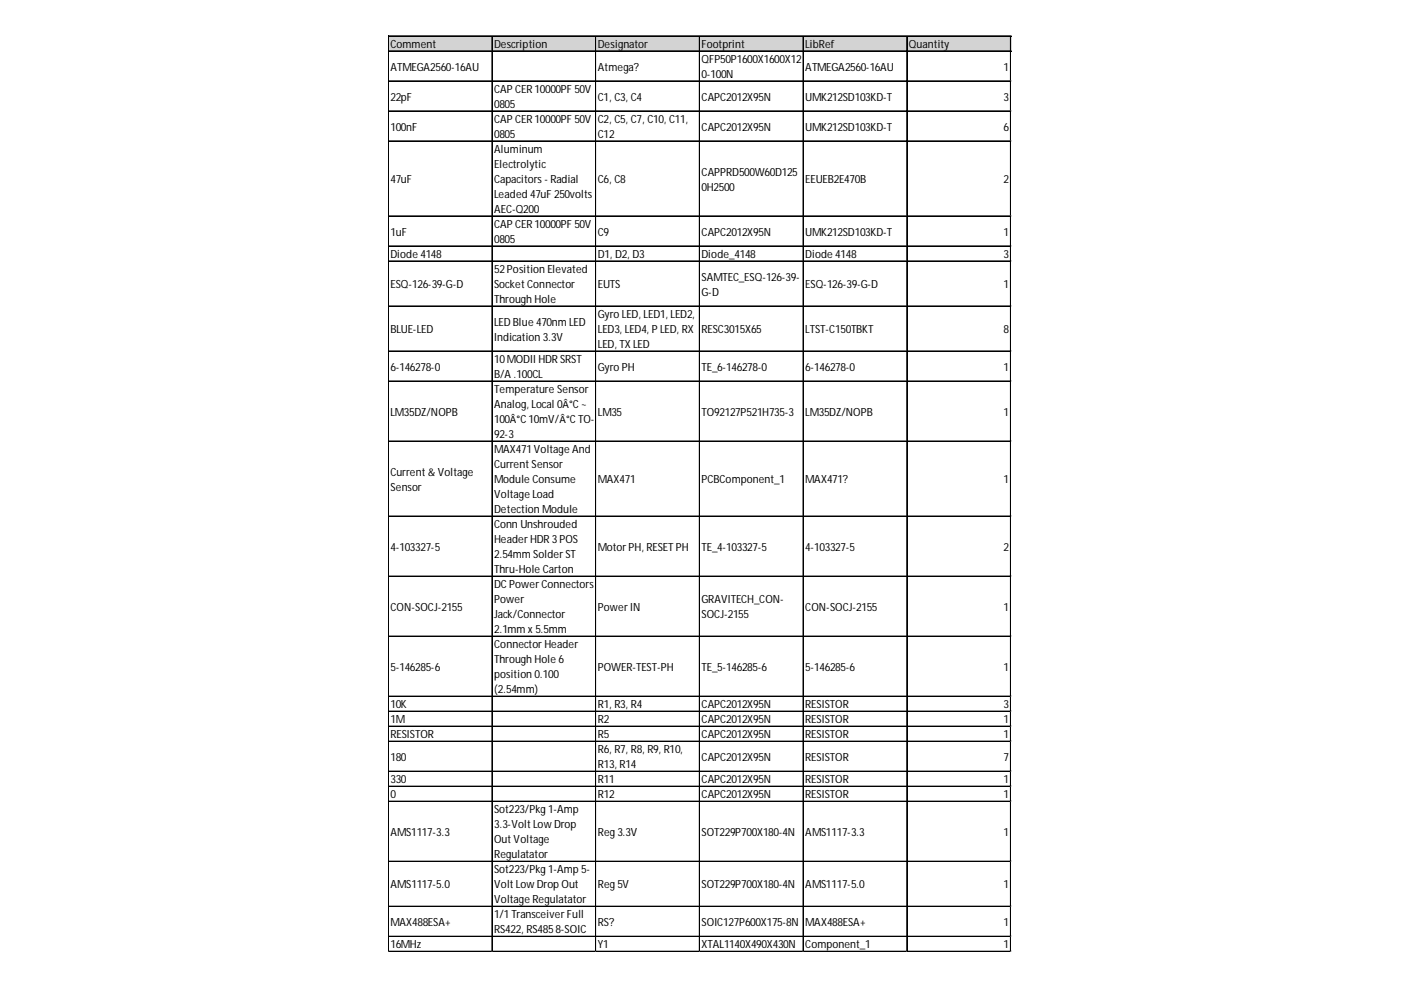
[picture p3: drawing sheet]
<svg xmlns="http://www.w3.org/2000/svg" width="297mm" height="210mm" viewBox="0 0 297 210" stroke-linecap="round" stroke-linejoin="round" font-family="sans-serif">
<defs><g id="words">
<g font-size="2.4">
<text x="82.8" y="10.2">Comment</text>
<text x="104.8" y="10.2">Description</text>
<text x="126.8" y="10.2">Designator</text>
<text x="148.7" y="10.2">Footprint</text>
<text x="170.7" y="10.2">LibRef</text>
<text x="192.7" y="10.2">Quantity</text>
<text x="82.8" y="15">ATMEGA2560-16AU</text>
<text x="126.8" y="15">Atmega?</text>
<text x="148.7" y="13.4">QFP50P1600X1600X12</text>
<text x="148.7" y="16.5">0-100N</text>
<text x="170.7" y="15">ATMEGA2560-16AU</text>
<text x="212.8" y="15">1</text>
<text x="82.8" y="21.3">22pF</text>
<text x="104.8" y="19.7">CAP CER10000PF 50V</text>
<text x="104.8" y="22.9">0805</text>
<text x="126.8" y="21.3">C1, C3, C4</text>
<text x="148.7" y="21.3">CAPC2012X95N</text>
<text x="170.7" y="21.3">UMK212SD103KD-T</text>
<text x="212.8" y="21.3">3</text>
<text x="82.8" y="27.7">100nF</text>
<text x="104.8" y="26.1">CAP CER10000PF 50V</text>
<text x="104.8" y="29.3">0805</text>
<text x="126.8" y="26.1">C2, C5, C7, C10, C11,</text>
<text x="126.8" y="29.3">C12</text>
<text x="148.7" y="27.7">CAPC2012X95N</text>
<text x="170.7" y="27.7">UMK212SD103KD-T</text>
<text x="212.8" y="27.7">6</text>
<text x="104.8" y="32.5">Aluminum</text>
<text x="104.8" y="35.6">Electrolytic</text>
<text x="82.8" y="38.8">47uF</text>
<text x="104.8" y="38.8">Capacitors- Radial</text>
<text x="126.8" y="38.8">C6, C8</text>
<text x="148.7" y="37.2">CAPPRD500W60D125</text>
<text x="148.7" y="40.4">0H2500</text>
<text x="170.7" y="38.8">EEUEB2E470B</text>
<text x="212.8" y="38.8">2</text>
<text x="104.8" y="42">Leaded 47uF 250volts</text>
<text x="104.8" y="45.2">AEC-Q200</text>
<text x="82.8" y="50">1uF</text>
<text x="104.8" y="48.4">CAP CER10000PF 50V</text>
<text x="104.8" y="51.5">0805</text>
<text x="126.8" y="50">C9</text>
<text x="148.7" y="50">CAPC2012X95N</text>
<text x="170.7" y="50">UMK212SD103KD-T</text>
<text x="212.8" y="50">1</text>
<text x="82.8" y="54.7">Diode 4148</text>
<text x="104.8" y="57.9">52Position Elevated</text>
<text x="126.8" y="54.7">D1, D2, D3</text>
<text x="148.7" y="54.7">Diode_4148</text>
<text x="148.7" y="59.5">SAMTEC_ESQ-126-39-</text>
<text x="170.7" y="54.7">Diode 4148</text>
<text x="212.8" y="54.7">3</text>
<text x="82.8" y="61.1">ESQ-126-39-G-D</text>
<text x="104.8" y="61.1">SocketConnector</text>
<text x="104.8" y="64.3">Through Hole</text>
<text x="126.8" y="61.1">EUTS</text>
<text x="148.7" y="62.7">G-D</text>
<text x="170.7" y="61.1">ESQ-126-39-G-D</text>
<text x="212.8" y="61.1">1</text>
<text x="82.8" y="70.6">BLUE-LED</text>
<text x="104.8" y="69">LED Blue 470nm LED</text>
<text x="126.8" y="67.5">Gyro LED, LED1, LED2,</text>
<text x="126.8" y="70.6">LED3, LED4, P LED, RX</text>
<text x="148.7" y="70.6">RESC3015X65</text>
<text x="170.7" y="70.6">LTST-C150TBKT</text>
<text x="212.8" y="70.6">8</text>
<text x="104.8" y="72.2">Indication 3.3V</text>
<text x="104.8" y="77">10MODII HDRSRST</text>
<text x="126.8" y="73.8">LED, TX LED</text>
<text x="82.8" y="78.6">6-146278-0</text>
<text x="104.8" y="80.2">B/A .100CL</text>
<text x="104.8" y="83.4">Temperature Sensor</text>
<text x="126.8" y="78.6">Gyro PH</text>
<text x="148.7" y="78.6">TE_6-146278-0</text>
<text x="170.7" y="78.6">6-146278-0</text>
<text x="212.8" y="78.6">1</text>
<text x="82.8" y="88.1">LM35DZ/NOPB</text>
<text x="104.8" y="86.5">Analog, Local 0Â°C~</text>
<text x="104.8" y="89.7">100Â°C10mV/Â°CTO-</text>
<text x="126.8" y="88.1">LM35</text>
<text x="148.7" y="88.1">TO92127P521H735-3</text>
<text x="170.7" y="88.1">LM35DZ/NOPB</text>
<text x="212.8" y="88.1">1</text>
<text x="104.8" y="92.9">92-3</text>
<text x="82.8" y="100.9">Current &amp; Voltage</text>
<text x="104.8" y="96.1">MAX471Voltage And</text>
<text x="104.8" y="99.3">Current Sensor</text>
<text x="82.8" y="104">Sensor</text>
<text x="104.8" y="102.5">Module Consume</text>
<text x="104.8" y="105.6">Voltage Load</text>
<text x="126.8" y="102.5">MAX471</text>
<text x="148.7" y="102.5">PCBComponent_1</text>
<text x="170.7" y="102.5">MAX471?</text>
<text x="212.8" y="102.5">1</text>
<text x="104.8" y="108.8">Detection Module</text>
<text x="104.8" y="112">Conn Unshrouded</text>
<text x="82.8" y="116.8">4-103327-5</text>
<text x="104.8" y="115.2">HeaderHDR3POS</text>
<text x="104.8" y="118.4">2.54mm SolderST</text>
<text x="126.8" y="116.8">MotorPH, RESET PH</text>
<text x="148.7" y="116.8">TE_4-103327-5</text>
<text x="170.7" y="116.8">4-103327-5</text>
<text x="212.8" y="116.8">2</text>
<text x="104.8" y="121.5">Thru-Hole Carton</text>
<text x="104.8" y="124.7">DCPowerConnectors</text>
<text x="82.8" y="129.5">CON-SOCJ-2155</text>
<text x="104.8" y="127.9">Power</text>
<text x="104.8" y="131.1">Jack/Connector</text>
<text x="126.8" y="129.5">PowerIN</text>
<text x="148.7" y="127.9">GRAVITECH_CON-</text>
<text x="148.7" y="131.1">SOCJ-2155</text>
<text x="170.7" y="129.5">CON-SOCJ-2155</text>
<text x="212.8" y="129.5">1</text>
<text x="104.8" y="134.3">2.1mm x 5.5mm</text>
<text x="104.8" y="137.5">ConnectorHeader</text>
<text x="82.8" y="142.2">5-146285-6</text>
<text x="104.8" y="140.6">Through Hole 6</text>
<text x="104.8" y="143.8">position 0.100</text>
<text x="126.8" y="142.2">POWER-TEST-PH</text>
<text x="148.7" y="142.2">TE_5-146285-6</text>
<text x="170.7" y="142.2">5-146285-6</text>
<text x="212.8" y="142.2">1</text>
<text x="104.8" y="147">(2.54mm)</text>
<text x="82.8" y="150.2">10K</text>
<text x="82.8" y="153.4">1M</text>
<text x="126.8" y="150.2">R1, R3, R4</text>
<text x="126.8" y="153.4">R2</text>
<text x="148.7" y="150.2">CAPC2012X95N</text>
<text x="148.7" y="153.4">CAPC2012X95N</text>
<text x="170.7" y="150.2">RESISTOR</text>
<text x="170.7" y="153.4">RESISTOR</text>
<text x="212.8" y="150.2">3</text>
<text x="212.8" y="153.4">1</text>
<text x="82.8" y="156.5">RESISTOR</text>
<text x="82.8" y="161.3">180</text>
<text x="126.8" y="156.5">R5</text>
<text x="126.8" y="159.7">R6, R7, R8, R9, R10,</text>
<text x="148.7" y="156.5">CAPC2012X95N</text>
<text x="148.7" y="161.3">CAPC2012X95N</text>
<text x="170.7" y="156.5">RESISTOR</text>
<text x="170.7" y="161.3">RESISTOR</text>
<text x="212.8" y="156.5">1</text>
<text x="212.8" y="161.3">7</text>
<text x="82.8" y="166.1">330</text>
<text x="126.8" y="162.9">R13, R14</text>
<text x="126.8" y="166.1">R11</text>
<text x="148.7" y="166.1">CAPC2012X95N</text>
<text x="170.7" y="166.1">RESISTOR</text>
<text x="212.8" y="166.1">1</text>
<text x="82.8" y="169.3">0</text>
<text x="104.8" y="172.4">Sot223/Pkg 1-Amp</text>
<text x="126.8" y="169.3">R12</text>
<text x="148.7" y="169.3">CAPC2012X95N</text>
<text x="170.7" y="169.3">RESISTOR</text>
<text x="212.8" y="169.3">1</text>
<text x="82.8" y="177.2">AMS1117-3.3</text>
<text x="104.8" y="175.6">3.3-VoltLowDrop</text>
<text x="104.8" y="178.8">Out Voltage</text>
<text x="126.8" y="177.2">Reg 3.3V</text>
<text x="148.7" y="177.2">SOT229P700X180-4N</text>
<text x="170.7" y="177.2">AMS1117-3.3</text>
<text x="212.8" y="177.2">1</text>
<text x="104.8" y="182">Regulatator</text>
<text x="104.8" y="185.2">Sot223/Pkg 1-Amp 5-</text>
<text x="82.8" y="188.4">AMS1117-5.0</text>
<text x="104.8" y="188.4">VoltLowDrop Out</text>
<text x="104.8" y="191.5">Voltage Regulatator</text>
<text x="126.8" y="188.4">Reg 5V</text>
<text x="148.7" y="188.4">SOT229P700X180-4N</text>
<text x="170.7" y="188.4">AMS1117-5.0</text>
<text x="212.8" y="188.4">1</text>
<text x="82.8" y="196.3">MAX488ESA+</text>
<text x="104.8" y="194.7">1/1TransceiverFull</text>
<text x="104.8" y="197.9">RS422, RS4858-SOIC</text>
<text x="126.8" y="196.3">RS?</text>
<text x="148.7" y="196.3">SOIC127P600X175-8N</text>
<text x="170.7" y="196.3">MAX488ESA+</text>
<text x="212.8" y="196.3">1</text>
<text x="82.8" y="201.1">16MHz</text>
<text x="126.8" y="201.1">Y1</text>
<text x="148.7" y="201.1">XTAL1140X490X430N</text>
<text x="170.7" y="201.1">Component_1</text>
<text x="212.8" y="201.1">1</text>
</g>
</g></defs>
<path d="M82.4 7.7h132v3.2h-132z" fill="#d3d3d3"/>
<g fill="none" stroke="#000" stroke-width=".21">
<path d="M82.3 7.6v194.2M82.4 7.6v194.2M82.5 7.6h131.9M82.5 7.7h131.9M82.5 10.8h131.9M82.5 10.9h131.9M82.5 17.1h131.9M82.5 17.2h131.9M104.3 7.8v194M104.4 7.8v194M126.3 7.8v194M126.4 7.8v194"/>
<path d="M148.3 7.8v194M170.3 7.8v194M192.2 7.8v194M192.3 7.8v194M214.2 7.8v194M214.3 7.8v194M82.5 23.5h131.9M82.5 23.6h131.9M82.5 29.9h131.9M82.5 45.8h131.9M82.5 45.9h131.9M82.5 52.1h131.9"/>
<path d="M82.5 52.2h131.9M82.5 55.3h131.9M82.5 55.4h131.9M82.5 64.9h131.9M82.5 74.4h131.9M82.5 74.5h131.9M82.5 80.8h131.9M82.5 80.9h131.9M82.5 93.5h131.9M82.5 93.6h131.9M82.5 109.4h131.9M82.5 109.5h131.9"/>
<path d="M82.5 122.1h131.9M82.5 122.2h131.9M82.5 134.9h131.9M82.5 147.6h131.9M82.5 147.7h131.9M82.5 150.8h131.9M82.5 154h131.9M82.5 157.1h131.9M82.5 157.2h131.9M82.5 163.5h131.9M82.5 163.6h131.9M82.5 166.7h131.9"/>
<path d="M82.5 166.8h131.9M82.5 169.9h131.9M82.5 182.6h131.9M82.5 182.7h131.9M82.5 192.1h131.9M82.5 192.2h131.9M82.5 198.5h131.9M82.5 198.6h131.9M82.5 201.7h131.9M82.5 201.8h131.9"/>
</g>
<path d="M82.3 201.8v.1" fill="none" stroke="#dadcdd" stroke-width=".21"/>
<path d="M82.3 201.8l.2 .1z" fill="#dadcdd"/>
<path d="M104.3 201.8v.1" fill="none" stroke="#dadcdd" stroke-width=".21"/>
<path d="M104.3 201.8l.2 .1z" fill="#dadcdd"/>
<path d="M126.3 201.8v.1" fill="none" stroke="#dadcdd" stroke-width=".21"/>
<path d="M126.3 201.8l.1 .1z" fill="#dadcdd"/>
<path d="M148.3 201.8v.1" fill="none" stroke="#dadcdd" stroke-width=".21"/>
<path d="M148.3 201.8l.1 .1z" fill="#dadcdd"/>
<path d="M170.3 201.8v.1" fill="none" stroke="#dadcdd" stroke-width=".21"/>
<path d="M170.3 201.8l.1 .1z" fill="#dadcdd"/>
<path d="M192.2 201.8v.1" fill="none" stroke="#dadcdd" stroke-width=".21"/>
<path d="M192.2 201.8l.2 .1z" fill="#dadcdd"/>
<path d="M214.2 201.8v.1" fill="none" stroke="#dadcdd" stroke-width=".21"/>
<path d="M214.2 201.8l.2 .1z" fill="#dadcdd"/>
<path d="M214.4 17.1h.1" fill="none" stroke="#dadcdd" stroke-width=".21"/>
<path d="M214.4 17.1v.2z" fill="#dadcdd"/>
<path d="M214.4 23.5h.1" fill="none" stroke="#dadcdd" stroke-width=".21"/>
<path d="M214.4 23.5v.2z" fill="#dadcdd"/>
<path d="M214.4 29.9h.1" fill="none" stroke="#dadcdd" stroke-width=".21"/>
<path d="M214.4 29.9v.1z" fill="#dadcdd"/>
<path d="M214.4 45.8h.1" fill="none" stroke="#dadcdd" stroke-width=".21"/>
<path d="M214.4 45.8v.1z" fill="#dadcdd"/>
<path d="M214.4 52.1h.1" fill="none" stroke="#dadcdd" stroke-width=".21"/>
<path d="M214.4 52.1v.2z" fill="#dadcdd"/>
<path d="M214.4 55.3h.1" fill="none" stroke="#dadcdd" stroke-width=".21"/>
<path d="M214.4 55.3v.2z" fill="#dadcdd"/>
<path d="M214.4 64.9h.1" fill="none" stroke="#dadcdd" stroke-width=".21"/>
<path d="M214.4 64.9v.1z" fill="#dadcdd"/>
<path d="M214.4 74.4h.1" fill="none" stroke="#dadcdd" stroke-width=".21"/>
<path d="M214.4 74.4v.2z" fill="#dadcdd"/>
<path d="M214.4 80.8h.1" fill="none" stroke="#dadcdd" stroke-width=".21"/>
<path d="M214.4 80.8v.1z" fill="#dadcdd"/>
<path d="M214.4 93.5h.1" fill="none" stroke="#dadcdd" stroke-width=".21"/>
<path d="M214.4 93.5v.2z" fill="#dadcdd"/>
<path d="M214.4 109.4h.1" fill="none" stroke="#dadcdd" stroke-width=".21"/>
<path d="M214.4 109.4v.2z" fill="#dadcdd"/>
<path d="M214.4 122.1h.1" fill="none" stroke="#dadcdd" stroke-width=".21"/>
<path d="M214.4 122.1v.2z" fill="#dadcdd"/>
<path d="M214.4 134.9h.1" fill="none" stroke="#dadcdd" stroke-width=".21"/>
<path d="M214.4 134.9v.1z" fill="#dadcdd"/>
<path d="M214.4 147.6h.1" fill="none" stroke="#dadcdd" stroke-width=".21"/>
<path d="M214.4 147.6v.1z" fill="#dadcdd"/>
<path d="M214.4 150.8h.1" fill="none" stroke="#dadcdd" stroke-width=".21"/>
<path d="M214.4 150.8v.1z" fill="#dadcdd"/>
<path d="M214.4 154h.1" fill="none" stroke="#dadcdd" stroke-width=".21"/>
<path d="M214.4 154v.1z" fill="#dadcdd"/>
<path d="M214.4 157.1h.1" fill="none" stroke="#dadcdd" stroke-width=".21"/>
<path d="M214.4 157.1v.2z" fill="#dadcdd"/>
<path d="M214.4 163.5h.1" fill="none" stroke="#dadcdd" stroke-width=".21"/>
<path d="M214.4 163.5v.2z" fill="#dadcdd"/>
<path d="M214.4 166.7h.1" fill="none" stroke="#dadcdd" stroke-width=".21"/>
<path d="M214.4 166.7v.1z" fill="#dadcdd"/>
<path d="M214.4 169.9h.1" fill="none" stroke="#dadcdd" stroke-width=".21"/>
<path d="M214.4 169.9v.1z" fill="#dadcdd"/>
<path d="M214.4 182.6h.1" fill="none" stroke="#dadcdd" stroke-width=".21"/>
<path d="M214.4 182.6v.1z" fill="#dadcdd"/>
<path d="M214.4 192.1h.1" fill="none" stroke="#dadcdd" stroke-width=".21"/>
<path d="M214.4 192.1v.2z" fill="#dadcdd"/>
<path d="M214.4 198.5h.1" fill="none" stroke="#dadcdd" stroke-width=".21"/>
<path d="M214.4 198.5v.2z" fill="#dadcdd"/>
<path d="M214.4 201.7h.1" fill="none" stroke="#dadcdd" stroke-width=".21"/>
<path d="M214.4 201.7v.1z" fill="#dadcdd"/>
<use href="#words"/>
</svg>
